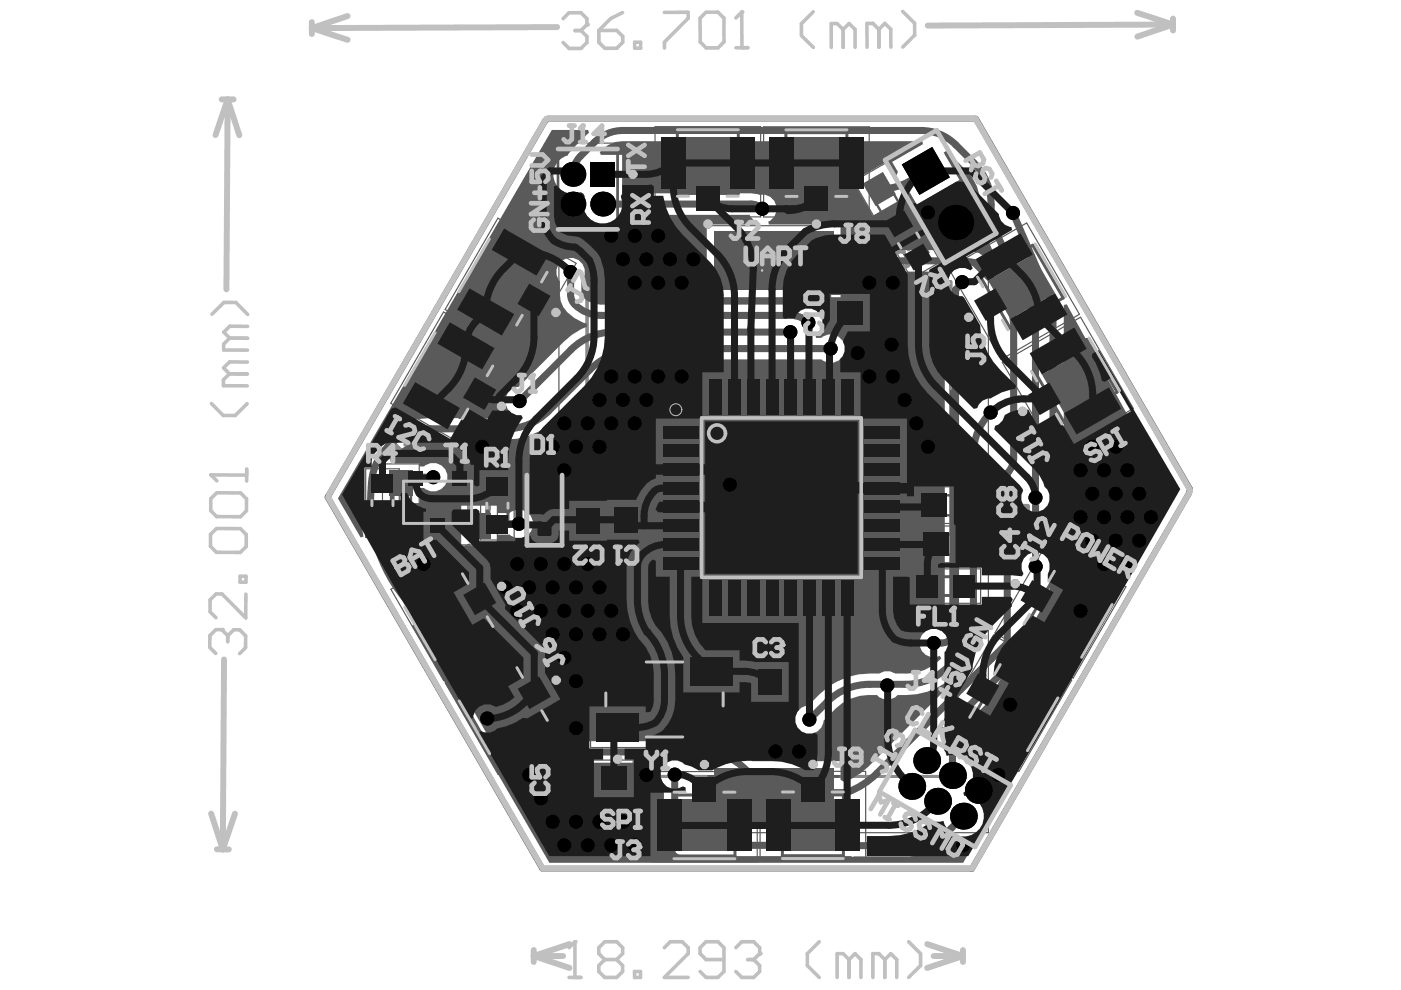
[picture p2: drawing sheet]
<svg xmlns="http://www.w3.org/2000/svg" width="297mm" height="210mm" viewBox="0 0 297 210" stroke-linecap="round" stroke-linejoin="round" font-family="sans-serif">
<g fill="none" stroke="#5a5a5a" stroke-width=".25">
<path d="M117.1 30.4h15.1v19.5h-15.1zM138.9 26.9h22.4v19.1h-22.4zM161.9 26.9h22.4v19.1h-22.4zM181 38.5l6.7-3.9 8.4 14.4-6.8 3.9zM105.6 46.3l16.6 9.5-11.2 19.4-16.6-9.6zM118.5 47.9h91v128.6h-91zM186 46.5l6.1-3.6 7.3 12.6-6.1 3.6zM201.1 56.8l16.6-9.5 11.2 19.3-16.6 9.6zM94 66.1l16.6 9.6-11.2 19.4-16.6-9.6zM138.3 78.2h54.7v54.6h-54.7zM176.1 62.4h16.6v7.8h-16.6zM212.5 76.8l16.6-9.6 11.2 19.4-16.6 9.6z"/>
<path d="M77.5 99.4h7.1v14.5h-7.1zM81.1 98.4h7.8v16.6h-7.8zM97.7 98.9h7.8v16.6h-7.8zM101.9 99.9h7.1v14.6h-7.1zM120.8 97.9h7.8v16.6h-7.8zM128.8 97.7h7.8v16.6h-7.8zM193.9 103.2h16.7v7.8h-16.7zM194.3 111.5h16.6v7.8h-16.6zM222.1 114.8l16.6 9.6-11.2 19.4-16.6-9.6zM82.9 124.9l16.6-9.5 11.2 19.3-16.6 9.6zM88.8 125.2l6.2-3.5 7.2 12.6-6.1 3.6zM125.2 138.1h31.4v20.4h-31.4z"/>
<path d="M193.1 120.6h14.8v7.3h-14.8zM210.6 134.6l16.6 9.6-11.2 19.4-16.6-9.6zM94.4 144.8l16.6-9.5 11.2 19.3-16.6 9.6zM98.9 142.9l6.1-3.6 7.3 12.6-6.1 3.6zM159.3 140.5h7.8v16.6h-7.8zM117.6 161.2h16.6v7.7h-16.6zM138.2 163.6h22.3v19.1h-22.3zM161.2 163.5h22.3v19.2h-22.3z"/>
</g>
<path d="M111.5 97.5h7.9v18.4h-7.9z" fill="none" stroke="#5a5a5a" stroke-width=".5"/>
<g fill="#5a5a5a">
<path d="M180.3 64h2.5v4.7h-2.5z"/>
<path d="M186.1 64h2.5v4.7h-2.5z"/>
<path d="M82.6 102.5h4.8v2.5h-4.8z"/>
<path d="M82.6 108.3h4.8v2.5h-4.8z"/>
<path d="M168.4 29.1h9.4v11h-9.4z"/>
<path d="M167.6 169.5h9.5v10.9h-9.5z"/>
<path d="M88 129.4l9.5-5.4 4.8 8.1-9.5 5.5z"/>
<path d="M224.1 123.4l9.4 5.5-4.7 8.2-9.5-5.5z"/>
<path d="M220.9 79.4l9.5-5.4 4.7 8.1-9.5 5.5z"/>
<path d="M92.7 72.9l9.5 5.4-4.7 8.2-9.5-5.5z"/>
<path d="M122.3 107.8h4.7v2.5h-4.7z"/>
<path d="M122.3 102h4.7v2.5h-4.7z"/>
<path d="M130.3 107.6h4.8v2.5h-4.8z"/>
<path d="M130.3 101.8h4.8v2.5h-4.8z"/>
<path d="M150.6 83.2h2.3v4.9h-2.3z"/>
<path d="M154.6 83.2h2.3v4.9h-2.3z"/>
<path d="M158.6 83.2h2.2v4.8h-2.2z"/>
<path d="M162.5 83.2h2.3v4.8h-2.3z"/>
<path d="M166.5 83.2h2.3v4.9h-2.3z"/>
<path d="M170.5 83.2h2.3v4.9h-2.3z"/>
<path d="M174.5 83.2h2.3v4.8h-2.3z"/>
<path d="M178.5 83.2h2.2v4.8h-2.2z"/>
<path d="M183.2 90.5h4.8v2.2h-4.8z"/>
<path d="M183.2 94.4h4.8v2.3h-4.8z"/>
<path d="M183.2 98.4h4.8v2.3h-4.8z"/>
<path d="M183.1 102.4h4.9v2.3h-4.9z"/>
<path d="M183.1 106.4h4.9v2.2h-4.9z"/>
<path d="M183.2 110.3h4.8v2.3h-4.8z"/>
<path d="M183.2 114.3h4.8v2.3h-4.8z"/>
<path d="M183.1 118.3h4.9v2.3h-4.9z"/>
<path d="M178.5 122.9h2.2v5h-2.2z"/>
<path d="M174.5 122.9h2.3v5h-2.3z"/>
<path d="M170.5 122.9h2.3v5h-2.3z"/>
<path d="M166.5 122.9h2.3v5h-2.3z"/>
<path d="M162.5 122.9h2.3v5h-2.3z"/>
<path d="M158.6 122.9h2.2v5h-2.2z"/>
<path d="M154.6 122.9h2.3v5h-2.3z"/>
<path d="M150.6 122.9h2.3v5h-2.3z"/>
<path d="M143.3 118.3h4.9v2.3h-4.9z"/>
<path d="M143.3 114.3h4.9v2.3h-4.9z"/>
<path d="M143.3 110.3h4.9v2.3h-4.9z"/>
<path d="M143.3 106.4h4.9v2.2h-4.9z"/>
<path d="M143.3 102.4h4.9v2.3h-4.9z"/>
<path d="M143.2 98.4h5v2.3h-5z"/>
<path d="M143.3 94.4h4.9v2.3h-4.9z"/>
<path d="M143.3 90.5h4.9v2.2h-4.9z"/>
<path d="M209.5 59.5l9.5-5.5 4.7 8.2-9.5 5.4z"/>
<path d="M127.6 162.7h2.5v4.7h-2.5z"/>
<path d="M121.8 162.7h2.4v4.7h-2.4z"/>
<path d="M187.3 46.3l4.1-2.3 1.3 2.1-4.1 2.4z"/>
<path d="M184.4 41.3l4.1-2.3 1.3 2.1-4.1 2.4z"/>
<path d="M104.3 53l9.4 5.4-4.7 8.2-9.5-5.4z"/>
<path d="M99.2 108.9h4.7v2.5h-4.7z"/>
<path d="M99.2 103.1h4.7v2.5h-4.7z"/>
<path d="M144.6 169.6h9.5v10.9h-9.5z"/>
<path d="M145.3 29.1h9.5v10.9h-9.5z"/>
<path d="M99.6 149.3l9.5-5.4 4.7 8.1-9.5 5.5z"/>
<path d="M212.6 143.2l9.5 5.5-4.8 8.2-9.5-5.5z"/>
<path d="M160.8 144.7h4.8v2.5h-4.8z"/>
<path d="M160.8 150.5h4.8v2.5h-4.8z"/>
<path d="M198.5 113.1h2.5v4.7h-2.5z"/>
<path d="M204.3 113.1h2.5v4.7h-2.5z"/>
<path d="M203.9 104.8h2.5v4.7h-2.5z"/>
<path d="M198.1 104.8h2.5v4.7h-2.5z"/>
</g>
<g fill="none" stroke="#5a5a5a" stroke-width=".63">
<path d="M143.6 28.1h12.9v12.9h-12.9zM166.6 28.1h13v12.9h-13zM104.3 51l11.2 6.4-6.5 11.2-11.2-6.4zM124.5 59.8h77.1v104.8h-77.1zM188.6 48.4l3.9-2.2 4.2 7.3-3.8 2.3zM207.8 58.4l11.2-6.4 6.4 11.2-11.2 6.4zM92.8 70.9l11.2 6.4-6.5 11.2-11.2-6.5zM219.2 78.4l11.2-6.4 6.5 11.1-11.3 6.5zM78.9 102.4h4.4v8.5h-4.4zM103.2 103h4.5v8.4h-4.5zM86.3 128.4l11.2-6.5 6.5 11.2-11.2 6.5zM91.5 127.2l3.8-2.2 4.3 7.3-3.9 2.2z"/>
<path d="M196.5 122.3h8v4h-8zM224.1 121.4l11.2 6.5-6.5 11.2-11.2-6.5zM97.9 148.3l11.2-6.4 6.4 11.1-11.2 6.5zM101.5 144.8l3.9-2.2 4.3 7.3-3.9 2.3zM128.4 140.4h24.9v15.9h-24.9zM212.6 141.2l11.2 6.5-6.5 11.2-11.2-6.5zM142.9 168.6h12.9v12.9h-12.9zM165.9 168.5h12.9v12.9h-12.9z"/>
</g>
<g fill="none" stroke="#5a5a5a" stroke-width=".51">
<path d="M185.8 43.2l1.8 3.1M189.5 41.1l1.8 3.1M182.6 64.2h3.6M182.6 68.4h3.6M82.9 104.9v3.5M87.1 104.9v3.5M99.5 105.4v3.6M103.7 105.4v3.6M122.6 104.4v3.6M126.8 104.4v3.6M130.6 104.2v3.5M134.8 104.2v3.5"/>
<path d="M200.5 109.3h3.5M200.5 105h3.5M200.8 113.3h3.6M200.8 117.6h3.6M161.1 147v3.6M165.3 147v3.6M124.2 167.1h3.5M124.2 162.9h3.5"/>
</g>
<path d="M118.3 31.6h12.6v17h-12.6zM196.1 159.9l1.8 1-1.1 1.7-1.7-1zM192.9 165.4l1.8 1-1 1.7-1.8-1zM198.4 168.5l1.8 1-1 1.8-1.8-1zM201.6 163l1.7 1.1-1 1.7-1.7-1zM203.9 171.7l1.7 1-1 1.7-1.7-1zM207 166.2l1.8 1-1 1.8-1.8-1.1z" fill="none" stroke="#5a5a5a" stroke-width=".5"/>
<g fill="none" stroke="#5a5a5a" stroke-width="1">
<circle cx="134.2" cy="37" r=".5"/>
<circle cx="150.1" cy="47.5" r=".5"/>
<circle cx="173.1" cy="47.5" r=".5"/>
<circle cx="117.8" cy="66.3" r=".5"/>
<circle cx="205.4" cy="67.3" r=".5"/>
<circle cx="106.3" cy="86.1" r=".5"/>
<circle cx="216.8" cy="87.2" r=".5"/>
<circle cx="106.4" cy="124.3" r=".5"/>
<circle cx="215.2" cy="123.8" r=".5"/>
<circle cx="117.9" cy="144.2" r=".5"/>
<circle cx="203.7" cy="143.6" r=".5"/>
<circle cx="130.9" cy="161" r=".5"/>
<circle cx="149.4" cy="162.1" r=".5"/>
<circle cx="172.3" cy="162.1" r=".5"/>
</g>
<path d="M206 184.2h-91l-45.5-78.8 46-79.6 .6-.6h90.8l45.4 78.5-.3 1-46 79.6" fill="none" stroke="#5a5a5a" stroke-width="1.3"/>
<path d="M149.7 59.8h-25.2v25.1M178.3 59.8h23.3v22.6M99.3 106.5v1.5M103.8 106.5v1.5M93.3 130.4l.6 1M97.2 128.2l.5 .9M124.5 139.5v25.1h25.2M103.4 148l.5 1M107.3 145.8l.5 .9M201.6 142v22.6h-23.3" fill="none" stroke="#8c8c8c" stroke-width=".63"/>
<path d="M96.9 138.8l1.8 3 1.5-.8 .2-.8-.6-1-.8-.3-1.5 .9M98.9 137.7l-.4 1.5M100.2 137.6l.2-.8 1.1-.6 .7 .2 .6 1-.2 .8-.5 .3-1.3 .1 .9 1.5 2-1.2M107.7 156.4l1.7 3 1.5-.8 .2-.8-.5-1-.8-.3-1.5 .9M109.7 155.2l-.4 1.6M113.9 155.5l.2 .5-.2 .8-1 .6-.8-.2" fill="none" stroke="#8c8c8c" stroke-width="1"/>
<circle cx="113.9" cy="155.5" r=".5" fill="#8c8c8c"/>
<path d="M82.5 96l.6-.6h1.7v1.2l-.5 .6h-1.2l-.6-.6zM82.5 93.7l1.2 .6 1.1 1.1M86 94.3l.6-.6h1.1l.6 .6v2.3l-.6 .6h-1.1l-.6-.6M214.4 107.3h3.5v1.8l-.6 .6h-.6l-.6-.6v-1.8M111 155.2l.2-.8 1-.6 .8 .2 .3 .5-.2 .8M113.1 155.3l.8 .2M113.1 155.3l-.5 .3" fill="none" stroke="#8c8c8c" stroke-width="1"/>
<circle cx="216.1" cy="107.3" r=".5" fill="#8c8c8c"/>
<path d="M214.4 107.3v1.8l.6 .6h.5l.6-.6v-1.8M214.4 110.8v2.3M214.4 112h3.5M214.4 114.9h3.5M217.9 114.3v1.1" fill="none" stroke="#8c8c8c" stroke-width="1"/>
<circle cx="214.4" cy="114.9" r=".5" fill="#8c8c8c"/>
<path d="M191.6 53.4l-.8-.2-1 .6-.2 .8 1.2 2 .7 .2 1-.6 .3-.8M195.2 52.7l-1.5 .8-.2 .8 .3 .5 .8 .2 1-.5 .2-.8-1.2-2-.8-.3-1 .6-.2 .8M101.6 94.3l-.6-.6h-1.2l-.6 .6v2.3l.6 .6h1.2l.6-.6M102.7 93.7v.6l2.3 2.3v.6h-2.3M215 114.3l-.6 .6" fill="none" stroke="#8c8c8c" stroke-width="1"/>
<g fill="#5a5a5a">
<path d="M127.7 31.7a6 6 0 0 1 4.4-1.8h63.4l.2 .7-6.5 3.7 1.2 2.1-.3 .8-.7 .2-1.7-3-6.8 4 4.2 7.3 6.9-4 .1-.5 .8-.3 1.5 2.5 9-5.2-3.3-5.8 .5-.4 4.2 4.1a10 10 0 0 1 3.1 7.3v4.1l.1 .9 1 1.6 3.5 7.5-.6 .3-3.7-3.7a3.8 3.8 0 0 0-2.5-.9l-2.2-.2h-25.3v-5.4h-15.2l-.1-.6a3 3 0 0 0 1.6-3.7 3 3 0 0 0-3.5-2l-1.8-.3h-27.3v-8.2h-4.5l-.2-.5z"/>
<path d="M225.5 64.7l.7-.2 22.6 41.3-39.8 68.9-.6-.2a4.3 4.3 0 0 0-4-5.8l-.1-.6a4.3 4.3 0 0 0-.1-7.4 13.7 13.7 0 0 1 1.7-8.1l1.3-1.5 14-13.9a14.9 14.9 0 0 0 4.3-10.5z"/>
<path d="M117 27.6h7.7l.2 .5-3.5 3.4-1.1 1.5a4.2 4.2 0 0 0-2.7 5.4 4.2 4.2 0 0 0 5.6 2.4l.5 .3 .2 .5a4.2 4.2 0 0 0 1.9 5.3 4.2 4.2 0 0 0 5.4-1.4h27.7l.2 .5 .8 .8 .5 .2-.2 .6h-10.4v15.4h28.4v-5.4h23l.2 .6-.4 1v.6l-.5 .8-.2 .8v71.9a.66 .66 0 0 1-.8 .4 3 3 0 0 0-4.6 2.5 3 3 0 0 0 4.3 2.8l.4 .6-.2 .2a11.3 11.3 0 0 1-9.6 3 3 3 0 0 0-3.4 0h-2.1a14.9 14.9 0 0 0-10.5 4.4l-2.4 2.4a3 3 0 0 0-2.8 3.1 3 3 0 0 0 2.9 2.9 3 3 0 0 0 3.1-2.8 18.2 18.2 0 0 1 5.8-4.7 13.5 13.5 0 0 1 5.5-.7 2.86 2.86 0 0 0 4.4 0h1.8a14.6 14.6 0 0 0 9.8-3.8h.3l.2 .7-18.1 18.1a11.2 11.2 0 0 1-5.5 3.3l-.6-.4v-3.9h-18.7l-1.6-1.4a14.9 14.9 0 0 0-8.8-2.8h-31.2a2.49 2.49 0 0 1-1.8-1.1l-3.5-3.5 .1-.6-3.5-6-5.8 3.4a3 3 0 0 0-3 3.8 3 3 0 0 0 4.6 1.7h.6l.5 .9 2-1.2 5.2 5.2a6.4 6.4 0 0 0 4.6 1.9h22.6l.3 .6a2.83 2.83 0 0 0 0 3.9v8.4a8 8 0 0 0 3.3 6.7l.9 .2h35.4l.5 .2 .1-.1h11.8a14.9 14.9 0 0 0 10.5-4.3 4.1 4.1 0 0 0 4.3-1.4l.5 .4-3.9 6.6h-87.7l-29.2-50.2 .5-.4 1.1 1a7.8 7.8 0 0 0 5.6 2.3l1.5 2.6 .3 .1 .4 1 1.1 1.8 .9 1-.2 .7 3.5 5.9 6.6-3.8-3.5-5.9-2 1.1-.7-.6a7.9 7.9 0 0 1-2.2-3.7l2.4-1.4-3.5-6-4.5 2.6h-.3a2.68 2.68 0 0 1-2.2-.9 32.4 32.4 0 0 1-10.5-17l-.6-3.3-.1-2.6 .6-.5h7.5v-3.2h.9a3 3 0 0 0 4.2-.2 3 3 0 0 0 0-4.2 3 3 0 0 0-4.2-.2h-.9v-.7h-6l-.2-.6 1-1.3a10.1 10.1 0 0 1 7.4-3.1h16.1a14.9 14.9 0 0 0 10.5-4.4l8.9-8.8a12.4 12.4 0 0 1 9.2-3.8h38.3l.2 .2a3 3 0 0 0 4.1-.5 3 3 0 0 0-.2-4.1 3 3 0 0 0-4.1-.2h-1.2l-.1-.6a2.99 2.99 0 0 0 1.4-3.6 2.99 2.99 0 0 0-3.3-2l-.2-.1a7.3 7.3 0 0 0-3.1-.7h-40.3a5.5 5.5 0 0 1-4-1.7l-.1-.4v-2.9l.2-.2a3 3 0 0 0-.6-4.1 3 3 0 0 0-4 .2 3 3 0 0 0-.2 4.1v2.9l.2 1.3a7.5 7.5 0 0 0 5.5 4.8v.7l-1.1 .5-2 1.2-1.8 1.5-9.6 9.6a2.97 2.97 0 0 0-2.8 2.5 2.97 2.97 0 0 0 2.1 3.3l-.1 .6-1.7 .2-16.2-.1a14.8 14.8 0 0 0-14 10.2l-.6 2.2-.2 2.2a39.1 39.1 0 0 0 .7 10.6l-.6 .2-4.8-8.3zM97.6 107.2v8.5h7.9v-2.4h2.6a3 3 0 0 0 4.1-.2 3 3 0 0 0 0-4.1 3 3 0 0 0-4.1-.2h-2.6v-1.6z"/>
</g>
<g fill="none" stroke="#5a5a5a" stroke-width="1.5">
<path d="M132.1 27.7h63.2M202.6 30.7l3.8 3.8M127.8 43.3h31.4M206.6 55.7l4.6 4.6M210.1 43.4v4.1l.9 1.4 8.5 18.4 .1 52.8M214.8 45.1l7.3 17.1 1.2 2.2v62.3M214.9 69.2v27.9M182.8 93.5l-18.8 18.7v-.7M188.3 82l-20.6 20.5M191.7 89.8h2.6M110 111.1h-8.1l-.3 .3v.3M213.6 100.3v36.1l-3.4 3.3"/>
<path d="M219.5 105.5h.1M219.6 135.6l-14 13.9M106.9 150.9h.7l7.3 7.3M117.9 159.4h31.2M184.3 145.1h7.8M201.9 158.4v6M143.1 164.2v10.3M145 179.2h35.9M158.1 163.1l5.9 6M181 179.3h11.8M204.3 173l-2.6 2.6"/>
</g>
<circle cx="206.6" cy="55.7" r=".75" fill="#5a5a5a"/>
<path d="M126 30.2l-2.9 2.9M196.2 35.7l-.7 .7M196.3 36.2l1.1 .6M186.4 40.1h.2M190.6 47.4h10.1M204 60l-1.4 1.4v71.9M206.4 96.3v35.8M198 136.3h1.6M179.2 168.1h-3.2l-12 1" fill="none" stroke="#5a5a5a" stroke-width="1.5"/>
<circle cx="88" cy="129.3" r=".75" fill="#5a5a5a"/>
<g fill="none" stroke="#5a5a5a" stroke-width="1.5">
<path d="M123.1 33.1l-.8 1-.5 1.1-.3 1.8M132.1 27.7a8.6 8.6 0 0 0-6.1 2.5M195.3 27.7a10.4 10.4 0 0 1 7.3 3M195.5 36.4a12.6 12.6 0 0 1-8.9 3.7M206.4 34.5a12.6 12.6 0 0 1 3.7 8.9M121 57.7v5.2a4.9 4.9 0 0 0 3.4 3.4l1.5 .4 1.6 .2h40.2a5.2 5.2 0 0 1 3.7 1.5M159.2 43.3a3.4 3.4 0 0 1 2.4 1M164 55.3h39.5l3.1 .4M202.5 46.6l-.6 .5-1.2 .3M204 59.8v.2M167.6 70.4h-37.6a12.6 12.6 0 0 0-8.9 3.7l-10.9 10.9M176.1 73.9h-40.2a15.2 15.2 0 0 0-10.8 4.5l-8.9 8.8a12.6 12.6 0 0 1-8.9 3.7h-16.1a12.6 12.6 0 0 0-8.9 3.7"/>
<path d="M189 73.1v7.5l-.3 .8-.4 .6M211.2 60.3a12.6 12.6 0 0 1 3.7 8.9M82.3 94.6a12.2 12.2 0 0 0-3.6 8.7 32.2 32.2 0 0 0 9.3 26M82.3 94.6h.1M191.7 89.8a12.6 12.6 0 0 0-8.9 3.7M210 87.5a12.4 12.4 0 0 0-3.6 8.8M214.9 97.1a4.7 4.7 0 0 1-1.3 3.2M91.9 101.2h-5.6l-1.3 1.2M167.7 102.5a12.6 12.6 0 0 0-3.7 9M88 129.3l2.9 2.8 1.1 .7 1.7 .5h3.9a11 11 0 0 0 3.2 7.8l2.8 2.8M93.7 126.1l-.2 .1M202.6 133.3a3 3 0 0 1-3 3"/>
<path d="M204.8 137.6l-3.8 3.8a12.6 12.6 0 0 1-8.9 3.7M206.4 132.1a12.6 12.6 0 0 1-3.7 8.9M210.2 139.7l-24.3 24.2a15.6 15.6 0 0 1-6.7 4.2M223.3 126.7a12.6 12.6 0 0 1-3.7 8.9M106.9 150.9l-1.2 .1-1 .4-1.4 1M114.9 158.2l1.4 .9 1.6 .3M149.1 159.4a12.6 12.6 0 0 1 9 3.7M184.3 145.1a12.6 12.6 0 0 0-8.9 3.7l-3.8 3.8M205.6 149.5a12.6 12.6 0 0 0-3.7 8.9M143.1 174.5a6.6 6.6 0 0 0 1.9 4.7M180.9 179.2l.1 .1M201.7 175.6a12.6 12.6 0 0 1-8.9 3.7"/>
</g>
<g fill="#000">
<circle cx="121.5" cy="37" r="2.64"/>
<circle cx="121" cy="57.7" r="1.49"/>
<circle cx="121.5" cy="43.3" r="2.64"/>
<circle cx="127.8" cy="43.3" r="2.64"/>
<circle cx="129.6" cy="50" r="1.49"/>
<circle cx="132.1" cy="55" r="1.49"/>
<circle cx="134.6" cy="50" r="1.49"/>
<circle cx="134.6" cy="60" r="1.49"/>
<circle cx="137.1" cy="55" r="1.49"/>
<circle cx="139.5" cy="50" r="1.49"/>
<circle cx="139.5" cy="60" r="1.49"/>
<circle cx="142" cy="55" r="1.49"/>
<circle cx="144.5" cy="60" r="1.49"/>
<circle cx="147" cy="55" r="1.49"/>
<circle cx="161.6" cy="44.3" r="1.49"/>
<circle cx="184.3" cy="60" r="1.49"/>
<circle cx="189.3" cy="60" r="1.49"/>
<circle cx="196.8" cy="45" r="1.49"/>
<circle cx="202.6" cy="47.2" r="3.7"/>
<circle cx="204" cy="59.8" r="1.49"/>
<circle cx="214.8" cy="45.1" r="1.49"/>
<circle cx="129.6" cy="79.8" r="1.49"/>
<circle cx="134.6" cy="79.8" r="1.49"/>
<circle cx="139.5" cy="79.8" r="1.49"/>
<circle cx="144.5" cy="79.8" r="1.49"/>
<circle cx="167.6" cy="70.4" r="1.49"/>
<circle cx="171.4" cy="68.4" r="1.49"/>
<circle cx="176.1" cy="73.9" r="1.49"/>
<circle cx="181.8" cy="74.9" r="1.49"/>
<circle cx="184.3" cy="79.8" r="1.49"/>
<circle cx="189" cy="73.1" r="1.49"/>
<circle cx="189.3" cy="79.8" r="1.49"/>
<circle cx="102.2" cy="94.7" r="1.49"/>
<circle cx="110.2" cy="85" r="1.49"/>
<circle cx="117.2" cy="94.7" r="1.49"/>
<circle cx="119.6" cy="99.7" r="1.49"/>
<circle cx="119.6" cy="89.8" r="1.49"/>
<circle cx="122.1" cy="94.7" r="1.49"/>
<circle cx="124.6" cy="89.8" r="1.49"/>
<circle cx="127.1" cy="94.7" r="1.49"/>
<circle cx="127.1" cy="84.8" r="1.49"/>
<circle cx="129.6" cy="89.8" r="1.49"/>
<circle cx="132.1" cy="84.8" r="1.49"/>
<circle cx="134.6" cy="89.8" r="1.49"/>
<circle cx="137.1" cy="84.8" r="1.49"/>
<circle cx="191.8" cy="84.8" r="1.49"/>
<circle cx="194.3" cy="89.8" r="1.49"/>
<circle cx="196.8" cy="94.7" r="1.49"/>
<circle cx="210" cy="87.5" r="1.49"/>
<circle cx="229.1" cy="99.7" r="1.49"/>
<circle cx="231.6" cy="94.7" r="1.49"/>
<circle cx="234.1" cy="99.7" r="1.49"/>
<circle cx="236.6" cy="94.7" r="1.49"/>
<circle cx="239" cy="99.7" r="1.49"/>
<circle cx="89.8" cy="119.6" r="1.49"/>
<circle cx="91.9" cy="101.2" r="1.49"/>
<circle cx="109.7" cy="119.6" r="1.49"/>
<circle cx="110" cy="111.1" r="1.49"/>
<circle cx="114.7" cy="119.6" r="1.49"/>
<circle cx="119.6" cy="119.6" r="1.49"/>
<circle cx="124.6" cy="119.6" r="1.49"/>
<circle cx="154.7" cy="102.7" r="1.49"/>
<circle cx="219.5" cy="105.5" r="1.49"/>
<circle cx="229.1" cy="109.6" r="1.49"/>
<circle cx="231.6" cy="114.6" r="1.49"/>
<circle cx="231.6" cy="104.7" r="1.49"/>
<circle cx="234.1" cy="119.6" r="1.49"/>
<circle cx="234.1" cy="109.6" r="1.49"/>
<circle cx="236.6" cy="114.6" r="1.49"/>
<circle cx="236.6" cy="104.7" r="1.49"/>
<circle cx="239" cy="119.6" r="1.49"/>
<circle cx="239" cy="109.6" r="1.49"/>
<circle cx="241.5" cy="114.6" r="1.49"/>
<circle cx="241.5" cy="104.7" r="1.49"/>
<circle cx="244" cy="109.6" r="1.49"/>
<circle cx="107.2" cy="124.5" r="1.49"/>
<circle cx="109.7" cy="129.5" r="1.49"/>
<circle cx="112.2" cy="124.5" r="1.49"/>
<circle cx="114.7" cy="129.5" r="1.49"/>
<circle cx="117.2" cy="124.5" r="1.49"/>
<circle cx="117.2" cy="134.5" r="1.49"/>
<circle cx="119.6" cy="129.5" r="1.49"/>
<circle cx="119.6" cy="139.5" r="1.49"/>
<circle cx="122.1" cy="124.5" r="1.49"/>
<circle cx="122.1" cy="134.5" r="1.49"/>
<circle cx="124.6" cy="129.5" r="1.49"/>
<circle cx="127.1" cy="124.5" r="1.49"/>
<circle cx="127.1" cy="134.5" r="1.49"/>
<circle cx="129.6" cy="129.5" r="1.49"/>
<circle cx="132.1" cy="134.5" r="1.49"/>
<circle cx="198" cy="136.3" r="1.49"/>
<circle cx="219.6" cy="120.1" r="1.49"/>
<circle cx="229.1" cy="129.5" r="1.49"/>
<circle cx="103.3" cy="152.3" r="1.49"/>
<circle cx="122.1" cy="154.4" r="1.49"/>
<circle cx="122.1" cy="144.4" r="1.49"/>
<circle cx="164.4" cy="159.3" r="1.49"/>
<circle cx="169.4" cy="159.3" r="1.49"/>
<circle cx="171.6" cy="152.6" r="1.49"/>
<circle cx="188.1" cy="145.3" r="1.49"/>
<circle cx="214.2" cy="149.4" r="1.49"/>
<circle cx="112.2" cy="164.3" r="1.49"/>
<circle cx="114.7" cy="169.3" r="1.49"/>
<circle cx="117.2" cy="174.2" r="1.49"/>
<circle cx="119.6" cy="179.2" r="1.49"/>
<circle cx="122.1" cy="174.2" r="1.49"/>
<circle cx="124.6" cy="179.2" r="1.49"/>
<circle cx="127.1" cy="174.2" r="1.49"/>
<circle cx="129.6" cy="179.2" r="1.49"/>
<circle cx="132.1" cy="174.2" r="1.49"/>
<circle cx="134.6" cy="179.2" r="1.49"/>
<circle cx="137.1" cy="164.3" r="1.49"/>
<circle cx="143.1" cy="164.2" r="1.49"/>
<circle cx="193.3" cy="166.7" r="2.85"/>
<circle cx="196.5" cy="161.3" r="2.85"/>
<circle cx="198.8" cy="169.9" r="2.85"/>
<circle cx="201.9" cy="164.4" r="2.85"/>
<circle cx="204.2" cy="179.2" r="1.49"/>
<circle cx="204.3" cy="173" r="2.85"/>
<circle cx="207.4" cy="167.6" r="2.85"/>
<circle cx="211.7" cy="164.3" r="1.49"/>
</g>
<g fill="#000">
<path d="M125.1 34.3h5.3v5.3h-5.3z" fill-rule="evenodd"/>
<path d="M191.2 34.9l6.5-3.7 3.7 6.4-6.5 3.7z" fill-rule="evenodd"/>
</g>
<circle cx="164" cy="112.2" r="34.9" fill="#5a5a5a"/>
<g fill="#5a5a5a">
<path d="M151.3 162.9h25.4v12.4h-25.4z" fill-rule="evenodd"/>
<path d="M151.3 49.1h25.4v12.4h-25.4z" fill-rule="evenodd"/>
<path d="M82.5 99.7h5v5.5h-5z" fill-rule="evenodd"/>
<path d="M82.5 108.2h5v5.4h-5z" fill-rule="evenodd"/>
<path d="M90.5 125.7l4-2.3 2 3.4-4 2.3z" fill-rule="evenodd"/>
<path d="M94.6 132.8l4-2.4 2 3.4-4.1 2.4z" fill-rule="evenodd"/>
<path d="M100.6 143.3l4-2.3 1.9 3.4-4 2.3z" fill-rule="evenodd"/>
<path d="M104.7 150.4l4-2.3 1.9 3.4-4 2.3z" fill-rule="evenodd"/>
<path d="M187.1 46.3l4.3-2.5 2.8 4.7-4.3 2.5z" fill-rule="evenodd"/>
<path d="M182.9 38.9l4.3-2.4 2.7 4.7-4.3 2.5z" fill-rule="evenodd"/>
<path d="M99.1 108.7h4.9v5.5h-4.9z" fill-rule="evenodd"/>
<path d="M99.1 100.3h4.9v5.4h-4.9z" fill-rule="evenodd"/>
</g>
<g fill="#1e1e1e">
<path d="M96.1 108h3.9a1.36 1.36 0 0 1 1.6 .4v6.3h7.7v-.6l.1-.1h1.2l1.1-.4h.8a1.82 1.82 0 0 0 1.8 1.6h2.3a2.07 2.07 0 0 0 1.9-2.7h2.2v2.1h7.9l.1-.2h6.7l.2 .7-.9 .7a6.3 6.3 0 0 0-1.8 4.5v6.9a13.4 13.4 0 0 0 2.4 8 11 11 0 0 1 3.3 7.7v5.6a4 4 0 0 1-.7 2.4h-1v-1.1h-11.9v8.9h2.9v2.4h-2v7.9h8.5v-7.9h-2v-2.4h4.5v-2.3a6.9 6.9 0 0 0 6.1-6.2l.2-1.7v-5.6a14.7 14.7 0 0 0-4.2-10.3 9.6 9.6 0 0 1-1.6-5.4v-6.9a2.01 2.01 0 0 1 1-1.7l.7 .3v3.4h2.9v8.3a14.8 14.8 0 0 0 2.9 8.7v7.5h11.9v-2.2h1.1l1.4 .2v4h7.9v-8.4h-7.1l-3.3-.3v-2.2h-7.2a10 10 0 0 1-3-7.3v-8.3h2.3v9.8h20.4v18.5a2.97 2.97 0 0 0-.2 3.7 2.97 2.97 0 0 0 3.6 1l.6 .5a17.8 17.8 0 0 1-.6 7.1l-.2 .4h-1.8a14.2 14.2 0 0 0-7.4-2h-4.9a14.5 14.5 0 0 0-7.4 2h-2.9l-1.5-.8-1.5-.4a3 3 0 0 0-4.1-.1 3 3 0 0 0-.3 4.2 3 3 0 0 0 4.1 .5l.6 .3v1.1h-7.5v13.4h-21.5l-14.9-26 .4-.5a2.8 2.8 0 0 0 3.5-.6l2-.4 1.9-.8 1.6-1 .8 .2 7.1-4.1-3.2-5.7v-4.1l-.2-.9-.5-.7-7.9-7.8 .1-.6 .2-.1-3.3-5.7v-2.3l-.2-.9-.5-.7-7.5-7.6v-2.7z"/>
<path d="M117.4 39.5l.7-.2 .1 .2a4.3 4.3 0 0 0 5 1.3l.5 .3 .2 .5a4.2 4.2 0 0 0 3.9 5.8 4.2 4.2 0 0 0 3.8-5.8l.3-.5v-1.9l6.3-.1 .4 .4v2h2a14.8 14.8 0 0 0 4.2 8.4l5.7 5.6a10.1 10.1 0 0 1 2.9 7.3v16.1h-4.5v9.8h-9.8v9.7h10.4v-9h32.3v13h10.5v-13.7h-9.8v-9.8h-4.3v-2.8l.4-.5 .5-1.1v-1.2l-.4-.8 1.1-2.2h4.6v-8h-8.4v5.6l-.8 1.2-.8 1.8-.6-.1 .1-.7a3 3 0 0 0-1.2-4.5 3 3 0 0 0-4.2 2l-.3-.2h-1.2l-.5 .2-.5-.3v-6a10.1 10.1 0 0 1 3-7.3l3.1-3 .9-.5 1.9-.6 1.9-.2h10.8l1.5 2.7 6.6-3.9-2.5-4.3 .3-1.1 .7-.1 .2 .4 8.4-4.9h2.1l6.9 6.9v.3a2.92 2.92 0 0 0 2.6 2.4l.2 .7-9.8 5.6 1.5 2.4-.5 .5a3 3 0 0 0-4.7 1.6 3 3 0 0 0 3 3.9l.4 .4 3.3 5.8 .1 1.3a14.9 14.9 0 0 0 4.2 8.2l3.3 3.3-.2 .7-2.8 .7-2.3 1.3h-.7l-1.1 .4-.8 .9-.3 .7-.7 .2-6.5-6.5a10.1 10.1 0 0 1-3-7.2v-15.8l2.8-1.6-3.5-6-6.6 3.8 2.7 4.8v14.8a14.9 14.9 0 0 0 4.4 10.5l19.4 19.3 .7 1.2-.3 .9a3 3 0 0 0 3.9 3.5 3 3 0 0 0 1-5.2 8 8 0 0 0-2.1-3.6l-8.6-8.6 .2-.7a2.85 2.85 0 0 0 2-2.3 7.9 7.9 0 0 1 5-1.1l1.9 3.2 4.1-2.4 3.7 6.5 12.1-7-4.1-7.1-1.5 .9-.6-.3-.4-1.5-.9-2.2-.8-1.4 .1-.6 1.4-.8 17.2 29.5-27.6 48.4-17.3 29.4h-21.5v-4.2h4.7a14.6 14.6 0 0 0 9.1-3.2l1.8 .1 .6-.2 .2 .7a4.4 4.4 0 0 0 7.6 .9 4.4 4.4 0 0 0-3.4-6.9l-.1-.6 .3-.2a4.3 4.3 0 0 0 1.2-5.5 4.3 4.3 0 0 0-5.1-2.1l-.6-1.4 .1-1.2v-19.4l.3-.3a3 3 0 0 0-.5-3.9 3 3 0 0 0-4 0 11.1 11.1 0 0 1-5-.5 6 6 0 0 1-1.6-4.3v-7h2.9l.6 .1v5.8h15.3v-1.7h6.1l.4 .7-.4 .6 .2 .1v.6l-4 4.1a14.5 14.5 0 0 0-4.3 9.2l-3.4 5.8 7.1 4.1 4-6.8-3.3-1.9a10.1 10.1 0 0 1 3.1-7.2l5.3-5.3 2.4 1.4 4-6.8-3.2-1.9v-1.5l.4-1a3 3 0 0 0-3.5-3.6 3 3 0 0 0-2.1 4.6l-.4 .5-2-.2h-6.4v-1.6h-9.3v-.8l.6-.2h3.1v-8l-.4-.3v-8h-8.4v2.1h-1.5v-.6h-10.5v17.1h-32.3v-13.1h-10l-.5-.6 .8-1.6h9.7v-5.7h-10.4v.7l-1.1 .4-.9 .7-1.2 1.5-1 2h-6.2l-.1 .2h-7.9v1.7h-3.3a3.6 3.6 0 0 0-2.2 1.2l-2.9-.1v-11.4a10.1 10.1 0 0 1 3-7.2l8.6-8.5a14.9 14.9 0 0 0 4.3-10.6v-11.9a8.8 8.8 0 0 0-3.4-7.6l-1.4-1.1a3.1 3.1 0 0 0-2.1-.6 3.6 3.6 0 0 1-3.8-3.6z"/>
<path d="M83 86.6l.9-.2 11.5 6.7 3.8-6.5 4.1 2.4 1.1-2h3.5l.6 .6 1.1 .4h.9l.4 .6a14.6 14.6 0 0 0-3.2 9.1v2h-6.1v3.2l-.5 .3-.6-.4v-4.2h-.7l-.2-1-.5-.8-2.3-2.3-.7-.5-.9-.1h-12.6a5 5 0 0 0-3.8 3.8v1.4h-1.5v6.9h7.6l.2-1.5h1.2l.6 1.2a4.1 4.1 0 0 0 3.1 2.1l.3 .1v.6h-.5v6h2.7l6.9 6.9v2.3l-3.2 1.9 4 6.9 2.4-1.4 8.4 8.4v4.1l-3.3 1.9 1.4 2.3a6.8 6.8 0 0 1-4.1 2 2.99 2.99 0 0 0-4.7 2.4l-.6 .2-27.2-47.5z"/>
</g>
<g fill="none" stroke="#1e1e1e" stroke-width="1.5">
<path d="M115.2 38.9v6.7M116 36.8h.1M119.7 36.2h-3.1l-.6 .6M127.8 37h9.1M157.4 34.6h-14.7v4.7M196.2 35.7l-1.8 1.8M196.3 36.2h9.6l8.9 8.9M120.4 57.1l.6 .6M123.2 53.4l1.8 1.8M125.9 59.4v11.9M150.1 42.1l5.9 6M155.2 44.3h12.8"/>
<path d="M159.7 57l-.5 12.6M166.7 44.3l.4 .3M194.7 54.5v18.5M159.2 69.8v11.4l.5 2.9M163.7 61.4v22.7M167.6 70.4v13.7M171.4 68.4l.1 .1v15.5M175.9 75.8v8.1l-.3 .2M176.1 73.9h.7M180.2 66.3l-.6 .6M189 67.2v5.9M213.7 76.9l7.7 7.7h-4.4"/>
<path d="M110 97.7v13.6h4.6M122.2 80.2l-8.5 8.6M144.3 99.5h4.2M198.4 81.9l19.4 19.3M110 111.1l-.1 .1h-4.3l-.1 .1M133.9 111.5h10.4M136.6 109.3v2.2M140.2 103.5h4.1M144.3 107.5h5.4M152.3 102.9h29.4M152.3 101.1v3.6M187.1 107.5h10"/>
<path d="M187.1 119.4v9.9M91.5 124.4l3.6 3.7M98.8 137l2.1 2.2M101.7 127l11.6 11.5M135.1 120.3v6.9M148 139.5l2.8 2.8h7M179.6 126.9v47.9h.4M193.2 136.3h4.8v21.4M204.4 124.3h10.2M219.9 120.8v5.6l-7.8 7.8M113.3 146.9l-2.3 2.3M188.2 145.1v11.3"/>
<path d="M226.4 141.3l-15.3 15.2M148.2 166.2l1.2 1.2 .1-.1M156.7 175h22.4M179.7 175h8.8M191.9 165.3l1.4 1.4M198.8 169.9l-1.4 1.4M207.4 165.5v2.1"/>
</g>
<circle cx="101.7" cy="127" r=".75" fill="#1e1e1e"/>
<path d="M216.6 58.1l-3.7-3.6h-1l-5.3 5.2-2.6 .1M210 64.6v3.3M220.3 67l7.7 7.9M231.7 83.8v3.3M113.3 138.5v8.4M137.1 134h.1M171.6 126.9v25.7M171.6 126.9h.1M130.2 156.2v8.8M130.9 154.3h4M153.8 153h9.4M171.6 152.6h.1" fill="none" stroke="#1e1e1e" stroke-width="1.5"/>
<circle cx="137.1" cy="134" r=".75" fill="#1e1e1e"/>
<g fill="none" stroke="#1e1e1e" stroke-width="1.5">
<path d="M116 36.8l-.7 1.2-.1 .9M116 36.8h.1M119.7 36.2l1.1 .3 .7 .5M142.7 34.6a8.2 8.2 0 0 1-5.8 2.4M142.7 39.3a12.6 12.6 0 0 0 3.7 9l5.6 5.5a12.6 12.6 0 0 1 3.7 9v21.3M157.4 34.6h23M180.4 34.6h.1M194.4 37.5a12.8 12.8 0 0 0-3.7 10h-13.8a12.6 12.6 0 0 0-6.1 1.6 25.7 25.7 0 0 0-5.3 5.7l-.8 1.7-.7 1.9-.3 3M115.2 45.6a7.1 7.1 0 0 0 2.8 5.8l1.9 .7 1.3 .3a2.5 2.5 0 0 1 2 1M120.4 57.1a12.9 12.9 0 0 0-10.1-3.7l-3.6 3.7a12.6 12.6 0 0 0-3.7 9 13.5 13.5 0 0 0-3.4 3.8l-.7 2a18.3 18.3 0 0 1-1.5 7.3l-1.6 2.5-4.3 4.3M125 55.2l.8 2.4 .1 1.8M150.1 42.1a7.3 7.3 0 0 0 5.1 2.2"/>
<path d="M156 48.1a12.6 12.6 0 0 1 3.7 8.9M159.7 57h.1M168 44.3a7.2 7.2 0 0 0 5.1-2.1 8.5 8.5 0 0 1-6 2.4M216.6 58.1a12.6 12.6 0 0 1 3.7 8.9M113.2 63.6v7.8a12.6 12.6 0 0 1-3.7 8.9l-3.7 3.7M125.9 71.3a12.6 12.6 0 0 1-3.7 8.9M159.2 69.6v.2M179.6 66.9a12.6 12.6 0 0 0-3.7 8.9M188.6 66.3l.4 .9M194.7 73a12.6 12.6 0 0 0 3.7 8.9M210 67.9a12.6 12.6 0 0 0 3.7 9M228 74.9a12.6 12.6 0 0 1 3.7 8.9"/>
<path d="M101.7 83.5l.9 .7 1.6 .5 5.7 .1 .3 .2M113.7 88.8a12.6 12.6 0 0 0-3.7 8.9M148.5 99.5l1.8 .3 1.1 .6 .9 .7M167.6 84.1h.1M171.5 84l.1 .1M217 84.6a9.9 9.9 0 0 0-7 2.9M91.9 101.2l-.2 .2h-3.5l-.2 .1a4.9 4.9 0 0 0 1.3 3.5l.8 .4 1 .3h8.9a9 9 0 0 0 5.5-2.6M92.8 111.5l8.9 8.9v6.6M97.4 101.4l.1 .1v-3l-2.3-2.4h-12.6l-1.5 1.6v4.9M114.6 111.3l.8 .9 2-2h15.3l1.2 1.3M140.2 103.5a2.9 2.9 0 0 0-2.4 1.8l-.9 1.9-.3 2.1M144.3 115.4a12.8 12.8 0 0 0-5.5 .4 4.9 4.9 0 0 0-3.7 4.5"/>
<path d="M144.3 119.4v11.2a12.6 12.6 0 0 0 3.7 8.9M152.3 104.7a2.69 2.69 0 0 1-2.6 2.8M181.7 102.9l.8 .2 .6 .4M187.1 115.4h11.2M198 107.1l-.9 .4M198.3 115.4l-.8 1.1-.7 1.8-.2 1.3v4.7M198.3 115.4h.1M217.8 101.2l.8 1.1 .6 1.2 .3 2M95.1 128.1a12.6 12.6 0 0 1 3.7 8.9M100.9 139.2a7.2 7.2 0 0 1 2.1 5.1M135.1 127.2a12.6 12.6 0 0 0 2 6.8M137.2 134a12.6 12.6 0 0 1 3.7 8.9v5.6a6.7 6.7 0 0 1-2 4.7l-2.2 .9-1.8 .2"/>
<path d="M175.6 126.9v32.6a11.2 11.2 0 0 1-3.3 7.9 12.7 12.7 0 0 0-9-3.8 26 26 0 0 0-7.8 .3l-1.9 .7-1.7 .8-2.4 1.9M187.1 129.3a8.8 8.8 0 0 0 2.6 6.2l1.7 .6 1.8 .2M212.1 134.2a12.6 12.6 0 0 0-3.7 9v3M214.6 124.3a7.5 7.5 0 0 1 5.3 2.1M219.6 120.1l.3 .7M230.1 123.9v8.4a12.6 12.6 0 0 1-3.7 9M111 149.2a10.9 10.9 0 0 1-7.7 3.1M130.9 154.3l-.6 1-.1 .9M153.8 153l-1.6 .4-1.4 .9M157.8 142.3a7.7 7.7 0 0 1 5.4 2.3M188.2 156.4a12.6 12.6 0 0 0 3.7 8.9M198 157.7l-.2 1.1-.3 1.1-1 1.4"/>
<path d="M211.1 156.5a12.6 12.6 0 0 0-3.7 9M142 175h14.7M142.9 164.1a7.4 7.4 0 0 1 5.3 2.1M179.6 174.8l-.5 .2M197.4 171.3a12.6 12.6 0 0 1-8.9 3.7"/>
</g>
<g fill="#000">
<circle cx="121.5" cy="37" r="2.64"/>
<circle cx="121" cy="57.7" r="1.49"/>
<circle cx="121.5" cy="43.3" r="2.64"/>
<circle cx="127.8" cy="43.3" r="2.64"/>
<circle cx="129.6" cy="50" r="1.49"/>
<circle cx="132.1" cy="55" r="1.49"/>
<circle cx="134.6" cy="50" r="1.49"/>
<circle cx="134.6" cy="60" r="1.49"/>
<circle cx="137.1" cy="55" r="1.49"/>
<circle cx="139.5" cy="50" r="1.49"/>
<circle cx="139.5" cy="60" r="1.49"/>
<circle cx="142" cy="55" r="1.49"/>
<circle cx="144.5" cy="60" r="1.49"/>
<circle cx="147" cy="55" r="1.49"/>
<circle cx="161.6" cy="44.3" r="1.49"/>
<circle cx="184.3" cy="60" r="1.49"/>
<circle cx="189.3" cy="60" r="1.49"/>
<circle cx="196.8" cy="45" r="1.49"/>
<circle cx="202.6" cy="47.2" r="3.7"/>
<circle cx="204" cy="59.8" r="1.49"/>
<circle cx="214.8" cy="45.1" r="1.49"/>
<circle cx="129.6" cy="79.8" r="1.49"/>
<circle cx="134.6" cy="79.8" r="1.49"/>
<circle cx="139.5" cy="79.8" r="1.49"/>
<circle cx="144.5" cy="79.8" r="1.49"/>
<circle cx="167.6" cy="70.4" r="1.49"/>
<circle cx="171.4" cy="68.4" r="1.49"/>
<circle cx="176.1" cy="73.9" r="1.49"/>
<circle cx="181.8" cy="74.9" r="1.49"/>
<circle cx="184.3" cy="79.8" r="1.49"/>
<circle cx="189" cy="73.1" r="1.49"/>
<circle cx="189.3" cy="79.8" r="1.49"/>
<circle cx="102.2" cy="94.7" r="1.49"/>
<circle cx="110.2" cy="85" r="1.49"/>
<circle cx="117.2" cy="94.7" r="1.49"/>
<circle cx="119.6" cy="99.7" r="1.49"/>
<circle cx="119.6" cy="89.8" r="1.49"/>
<circle cx="122.1" cy="94.7" r="1.49"/>
<circle cx="124.6" cy="89.8" r="1.49"/>
<circle cx="127.1" cy="94.7" r="1.49"/>
<circle cx="127.1" cy="84.8" r="1.49"/>
<circle cx="129.6" cy="89.8" r="1.49"/>
<circle cx="132.1" cy="84.8" r="1.49"/>
<circle cx="134.6" cy="89.8" r="1.49"/>
<circle cx="137.1" cy="84.8" r="1.49"/>
<circle cx="191.8" cy="84.8" r="1.49"/>
<circle cx="194.3" cy="89.8" r="1.49"/>
<circle cx="196.8" cy="94.7" r="1.49"/>
<circle cx="210" cy="87.5" r="1.49"/>
<circle cx="229.1" cy="99.7" r="1.49"/>
<circle cx="231.6" cy="94.7" r="1.49"/>
<circle cx="234.1" cy="99.7" r="1.49"/>
<circle cx="236.6" cy="94.7" r="1.49"/>
<circle cx="239" cy="99.7" r="1.49"/>
<circle cx="89.8" cy="119.6" r="1.49"/>
<circle cx="91.9" cy="101.2" r="1.49"/>
<circle cx="109.7" cy="119.6" r="1.49"/>
<circle cx="110" cy="111.1" r="1.49"/>
<circle cx="114.7" cy="119.6" r="1.49"/>
<circle cx="119.6" cy="119.6" r="1.49"/>
<circle cx="124.6" cy="119.6" r="1.49"/>
<circle cx="154.7" cy="102.7" r="1.49"/>
<circle cx="219.5" cy="105.5" r="1.49"/>
<circle cx="229.1" cy="109.6" r="1.49"/>
<circle cx="231.6" cy="114.6" r="1.49"/>
<circle cx="231.6" cy="104.7" r="1.49"/>
<circle cx="234.1" cy="119.6" r="1.49"/>
<circle cx="234.1" cy="109.6" r="1.49"/>
<circle cx="236.6" cy="114.6" r="1.49"/>
<circle cx="236.6" cy="104.7" r="1.49"/>
<circle cx="239" cy="119.6" r="1.49"/>
<circle cx="239" cy="109.6" r="1.49"/>
<circle cx="241.5" cy="114.6" r="1.49"/>
<circle cx="241.5" cy="104.7" r="1.49"/>
<circle cx="244" cy="109.6" r="1.49"/>
<circle cx="107.2" cy="124.5" r="1.49"/>
<circle cx="109.7" cy="129.5" r="1.49"/>
<circle cx="112.2" cy="124.5" r="1.49"/>
<circle cx="114.7" cy="129.5" r="1.49"/>
<circle cx="117.2" cy="124.5" r="1.49"/>
<circle cx="117.2" cy="134.5" r="1.49"/>
<circle cx="119.6" cy="129.5" r="1.49"/>
<circle cx="119.6" cy="139.5" r="1.49"/>
<circle cx="122.1" cy="124.5" r="1.49"/>
<circle cx="122.1" cy="134.5" r="1.49"/>
<circle cx="124.6" cy="129.5" r="1.49"/>
<circle cx="127.1" cy="124.5" r="1.49"/>
<circle cx="127.1" cy="134.5" r="1.49"/>
<circle cx="129.6" cy="129.5" r="1.49"/>
<circle cx="132.1" cy="134.5" r="1.49"/>
<circle cx="198" cy="136.3" r="1.49"/>
<circle cx="219.6" cy="120.1" r="1.49"/>
<circle cx="229.1" cy="129.5" r="1.49"/>
<circle cx="103.3" cy="152.3" r="1.49"/>
<circle cx="122.1" cy="154.4" r="1.49"/>
<circle cx="122.1" cy="144.4" r="1.49"/>
<circle cx="164.4" cy="159.3" r="1.49"/>
<circle cx="169.4" cy="159.3" r="1.49"/>
<circle cx="171.6" cy="152.6" r="1.49"/>
<circle cx="188.1" cy="145.3" r="1.49"/>
<circle cx="214.2" cy="149.4" r="1.49"/>
<circle cx="112.2" cy="164.3" r="1.49"/>
<circle cx="114.7" cy="169.3" r="1.49"/>
<circle cx="117.2" cy="174.2" r="1.49"/>
<circle cx="119.6" cy="179.2" r="1.49"/>
<circle cx="122.1" cy="174.2" r="1.49"/>
<circle cx="124.6" cy="179.2" r="1.49"/>
<circle cx="127.1" cy="174.2" r="1.49"/>
<circle cx="129.6" cy="179.2" r="1.49"/>
<circle cx="132.1" cy="174.2" r="1.49"/>
<circle cx="134.6" cy="179.2" r="1.49"/>
<circle cx="137.1" cy="164.3" r="1.49"/>
<circle cx="143.1" cy="164.2" r="1.49"/>
<circle cx="193.3" cy="166.7" r="2.85"/>
<circle cx="196.5" cy="161.3" r="2.85"/>
<circle cx="198.8" cy="169.9" r="2.85"/>
<circle cx="201.9" cy="164.4" r="2.85"/>
<circle cx="204.2" cy="179.2" r="1.49"/>
<circle cx="204.3" cy="173" r="2.85"/>
<circle cx="207.4" cy="167.6" r="2.85"/>
<circle cx="211.7" cy="164.3" r="1.49"/>
</g>
<g fill="#000">
<path d="M125.1 34.3h5.3v5.3h-5.3z" fill-rule="evenodd"/>
<path d="M191.2 34.9l6.5-3.7 3.7 6.4-6.5 3.7z" fill-rule="evenodd"/>
</g>
<g fill="#1e1e1e">
<path d="M177.5 63.8h5.4v5h-5.4z" fill-rule="evenodd"/>
<path d="M185.9 63.8h5.5v5h-5.5z" fill-rule="evenodd"/>
<path d="M177.8 29.1h5.2v11h-5.2z" fill-rule="evenodd"/>
<path d="M163.1 29.1h5.3v11h-5.3z" fill-rule="evenodd"/>
<path d="M170.6 39.6h5v5.2h-5z" fill-rule="evenodd"/>
<path d="M162.4 169.5h5.2v10.9h-5.2z" fill-rule="evenodd"/>
<path d="M177.1 169.5h5.2v10.9h-5.2z" fill-rule="evenodd"/>
<path d="M169.9 164.8h4.9v5.2h-4.9z" fill-rule="evenodd"/>
<path d="M85.4 124.9l9.5-5.5 2.6 4.6-9.5 5.4z" fill-rule="evenodd"/>
<path d="M92.8 137.6l9.5-5.5 2.6 4.5-9.5 5.5z" fill-rule="evenodd"/>
<path d="M98.2 126.1l4.5-2.6 2.5 4.3-4.5 2.6z" fill-rule="evenodd"/>
<path d="M219.3 131.6l9.5 5.5-2.6 4.5-9.5-5.5z" fill-rule="evenodd"/>
<path d="M226.7 118.9l9.5 5.5-2.7 4.5-9.4-5.5z" fill-rule="evenodd"/>
<path d="M218.9 123l4.5 2.6-2.5 4.3-4.5-2.6z" fill-rule="evenodd"/>
<path d="M225.6 87.6l9.5-5.5 2.6 4.6-9.4 5.4z" fill-rule="evenodd"/>
<path d="M218.3 74.9l9.5-5.5 2.6 4.6-9.5 5.4z" fill-rule="evenodd"/>
<path d="M217.9 83.7l4.6-2.6 2.5 4.3-4.6 2.6z" fill-rule="evenodd"/>
<path d="M95.4 68.3l9.4 5.5-2.6 4.5-9.5-5.4z" fill-rule="evenodd"/>
<path d="M88 81l9.5 5.5-2.6 4.5-9.5-5.5z" fill-rule="evenodd"/>
<path d="M100.7 80l4.5 2.6-2.5 4.3-4.5-2.6z" fill-rule="evenodd"/>
<path d="M191.7 54l4.1-2.3 1.9 3.4-4 2.3z" fill-rule="evenodd"/>
<path d="M187.7 46.9l4-2.3 1.9 3.4-4 2.3z" fill-rule="evenodd"/>
<path d="M202.2 121.9h4.5v4.8h-4.5z" fill-rule="evenodd"/>
<path d="M194.4 121.9h4.5v4.8h-4.5z" fill-rule="evenodd"/>
<path d="M122.2 107.7h4.9v5.4h-4.9z" fill-rule="evenodd"/>
<path d="M122.2 99.2h4.9v5.5h-4.9z" fill-rule="evenodd"/>
<path d="M103.1 109.3h4.7v4h-4.7z" fill-rule="evenodd"/>
<path d="M103.1 101.2h4.7v3.9h-4.7z" fill-rule="evenodd"/>
<path d="M130.2 107.5h5v5.4h-5z" fill-rule="evenodd"/>
<path d="M130.2 99h5v5.5h-5z" fill-rule="evenodd"/>
<path d="M114 111l.3-.3h2.3l.3 .3v2.3l-.3 .3h-2.3l-.3-.3z" fill-rule="evenodd"/>
<path d="M114.3 99.7h2.3l.3 .4v2.2l-.3 .4h-2.3l-.3-.4v-2.2z" fill-rule="evenodd"/>
<path d="M78.8 108.8h4.6v3.9h-4.6z" fill-rule="evenodd"/>
<path d="M78.8 100.6h4.6v4h-4.6z" fill-rule="evenodd"/>
<path d="M96 100h3v3h-3z" fill-rule="evenodd"/>
<path d="M86.6 100h2.9v3h-2.9z" fill-rule="evenodd"/>
<path d="M91.3 110h3v3h-3z" fill-rule="evenodd"/>
<path d="M150.4 80.4h2.7v7.5h-2.7z" fill-rule="evenodd"/>
<path d="M154.4 80.4h2.7v7.5h-2.7z" fill-rule="evenodd"/>
<path d="M158.3 80.4h2.8v7.5h-2.8z" fill-rule="evenodd"/>
<path d="M162.3 80.4h2.8v7.5h-2.8z" fill-rule="evenodd"/>
<path d="M166.3 80.4h2.7v7.5h-2.7z" fill-rule="evenodd"/>
<path d="M170.3 80.4h2.7v7.5h-2.7z" fill-rule="evenodd"/>
<path d="M174.3 80.4h2.7v7.5h-2.7z" fill-rule="evenodd"/>
<path d="M178.2 80.4h2.8v7.5h-2.8z" fill-rule="evenodd"/>
<path d="M183.3 90.2h7.5v2.8h-7.5z" fill-rule="evenodd"/>
<path d="M183.3 94.2h7.5v2.7h-7.5z" fill-rule="evenodd"/>
<path d="M183.3 98.2h7.5v2.7h-7.5z" fill-rule="evenodd"/>
<path d="M183.3 102.2h7.5v2.7h-7.5z" fill-rule="evenodd"/>
<path d="M183.3 106.1h7.5v2.8h-7.5z" fill-rule="evenodd"/>
<path d="M183.3 110.1h7.5v2.7h-7.5z" fill-rule="evenodd"/>
<path d="M183.3 114.1h7.5v2.7h-7.5z" fill-rule="evenodd"/>
<path d="M183.3 118.1h7.5v2.7h-7.5z" fill-rule="evenodd"/>
<path d="M178.2 123.1h2.8v7.5h-2.8z" fill-rule="evenodd"/>
<path d="M174.3 123.1h2.7v7.5h-2.7z" fill-rule="evenodd"/>
<path d="M170.3 123.1h2.7v7.5h-2.7z" fill-rule="evenodd"/>
<path d="M166.3 123.1h2.7v7.5h-2.7z" fill-rule="evenodd"/>
<path d="M162.3 123.1h2.8v7.5h-2.8z" fill-rule="evenodd"/>
<path d="M158.3 123.1h2.8v7.5h-2.8z" fill-rule="evenodd"/>
<path d="M154.4 123.1h2.7v7.5h-2.7z" fill-rule="evenodd"/>
<path d="M150.4 123.1h2.7v7.5h-2.7z" fill-rule="evenodd"/>
<path d="M140.6 118.1h7.4v2.7h-7.4z" fill-rule="evenodd"/>
<path d="M140.6 114.1h7.4v2.7h-7.4z" fill-rule="evenodd"/>
<path d="M140.6 110.1h7.4v2.7h-7.4z" fill-rule="evenodd"/>
<path d="M140.6 106.1h7.4v2.8h-7.4z" fill-rule="evenodd"/>
<path d="M140.6 102.2h7.4v2.7h-7.4z" fill-rule="evenodd"/>
<path d="M140.6 98.2h7.4v2.7h-7.4z" fill-rule="evenodd"/>
<path d="M140.6 94.2h7.4v2.7h-7.4z" fill-rule="evenodd"/>
<path d="M140.6 90.2h7.4v2.8h-7.4z" fill-rule="evenodd"/>
<path d="M214.2 67.6l9.5-5.4 2.6 4.5-9.5 5.4z" fill-rule="evenodd"/>
<path d="M206.9 54.9l9.5-5.4 2.6 4.5-9.5 5.5z" fill-rule="evenodd"/>
<path d="M206.5 63.7l4.5-2.6 2.5 4.3-4.5 2.7z" fill-rule="evenodd"/>
<path d="M127.4 162.6h5.5v4.9h-5.5z" fill-rule="evenodd"/>
<path d="M119 162.6h5.4v4.9h-5.4z" fill-rule="evenodd"/>
<path d="M106.9 48.5l9.5 5.4-2.7 4.5-9.4-5.4z" fill-rule="evenodd"/>
<path d="M99.5 61.1l9.5 5.5-2.6 4.5-9.5-5.4z" fill-rule="evenodd"/>
<path d="M112.2 60.1l4.5 2.6-2.5 4.3-4.5-2.6z" fill-rule="evenodd"/>
<path d="M139.4 169.6h5.2v10.9h-5.2z" fill-rule="evenodd"/>
<path d="M154.1 169.6h5.2v10.9h-5.2z" fill-rule="evenodd"/>
<path d="M146.9 164.8h4.9v5.2h-4.9z" fill-rule="evenodd"/>
<path d="M154.8 29.1h5.2v10.9h-5.2z" fill-rule="evenodd"/>
<path d="M140.1 29.1h5.2v10.9h-5.2z" fill-rule="evenodd"/>
<path d="M147.6 39.5h5v5.2h-5z" fill-rule="evenodd"/>
<path d="M109.8 146l4.5-2.6 2.5 4.3-4.5 2.6z" fill-rule="evenodd"/>
<path d="M104.3 157.5l9.5-5.5 2.6 4.6-9.5 5.4z" fill-rule="evenodd"/>
<path d="M97 144.8l9.5-5.5 2.6 4.6-9.5 5.4z" fill-rule="evenodd"/>
<path d="M207.4 142.8l4.5 2.6-2.5 4.3-4.5-2.6z" fill-rule="evenodd"/>
<path d="M215.2 138.7l9.5 5.5-2.6 4.5-9.5-5.5z" fill-rule="evenodd"/>
<path d="M207.8 151.4l9.5 5.5-2.6 4.5-9.5-5.5z" fill-rule="evenodd"/>
<path d="M160.7 141.9h5v5.4h-5z" fill-rule="evenodd"/>
<path d="M160.7 150.3h5v5.5h-5z" fill-rule="evenodd"/>
<path d="M195.6 112.9h5.5v5h-5.5z" fill-rule="evenodd"/>
<path d="M204.1 112.9h5.5v5h-5.5z" fill-rule="evenodd"/>
<path d="M126.5 151.3h8.9v5.9h-8.9z" fill-rule="evenodd"/>
<path d="M146.4 151.3h8.9v5.9h-8.9z" fill-rule="evenodd"/>
<path d="M146.4 139.4h8.9v5.9h-8.9z" fill-rule="evenodd"/>
<path d="M126.5 139.4h8.9v5.9h-8.9z" fill-rule="evenodd"/>
<path d="M203.7 104.6h5.5v5h-5.5z" fill-rule="evenodd"/>
<path d="M195.3 104.6h5.4v5h-5.4z" fill-rule="evenodd"/>
</g>
<g fill="#1e1e1e">
<path d="M116.6 113.3h.3zM116.6 113.3h.3l-.3 .3z"/>
<path d="M116.6 110.7v.3zM116.6 110.7l.3 .3h-.3z"/>
<path d="M114 111h.3zM114 110.8l.3-.1v.3h-.3z"/>
<path d="M114.3 113.3v.3zM114 113.3h.3v.3z"/>
<path d="M116.6 102.3h.3zM116.6 102.3h.3l-.3 .4z"/>
<path d="M116.6 99.7v.4zM116.6 99.7l.3 .4h-.3z"/>
<path d="M114 100.1h.3zM114 99.9l.3-.2v.4h-.3z"/>
<path d="M114.3 102.3v.4zM114 102.3h.3v.4z"/>
</g>
<g fill="none" stroke="#c0c0c0" stroke-width=".63">
<path d="M143.6 27.5h12.9M166.6 27.5h13M103.8 50.7l-6.5 11.2M116 57.7l-1.2 2.1M143.6 41.6h2.4M154.2 41.6h2.3M166.6 41.6h2.4M177.2 41.6h2.4M190.5 51.6l.5 1M194.4 49.4l.5 .9M207.2 58.7l1.2 2.1M219.5 51.7l6.4 11.2"/>
<path d="M92.2 70.6l-6.4 11.1M104.5 77.6l-1.2 2.1M110.7 66.9l-1.2 2M212.5 67.9l1.2 2M218.7 78.7l1.2 2.1M230.9 71.7l6.5 11.1M99.2 86.7l-1.2 2.1M223.9 87.8l1.2 2.1M78.9 106.1v1.1M83.3 106.1v1.1M85.6 102h14.4v9h-14.4zM103.2 106.7v1.1"/>
<path d="M107.7 106.7v1.1M85.8 128.7l6.5 11.2M98 121.6l1.2 2.1M103.3 130.8l1.2 2M218.3 130.2l-1.2 2.1M223.6 121.1l-1.2 2.1M235.8 128.2l-6.5 11.2M97.3 148.6l6.5 11.2M109.6 141.6l1.2 2M114.9 150.7l1.2 2M128.4 146.9v2.8M137 140.4h7.8"/>
<path d="M137 156.3h7.8M153.3 146.9v2.8M206.8 150l-1.2 2.1M212.1 140.9l-1.2 2.1M224.3 148l-6.5 11.2M142.9 168h2.4M153.4 168h2.4M165.9 167.9h2.4M176.4 167.9h2.4M142.9 182.1h12.9M165.9 182h12.9"/>
</g>
<path d="M118.3 31.6h12.6M187.7 33.9l10.9-6.3 12.6 21.9-10.9 6.3zM118.3 48.6h12.6M111.7 100.7v14.9h7.5v-14.9M194 154.7l20.3 11.7-7.6 13.2-20.3-11.7z" fill="none" stroke="#c0c0c0" stroke-width="1"/>
<path d="M148.8 88.6h33.8v33.8h-33.8zM121.9 199.7v7.5M120.6 207.2h2.6" fill="none" stroke="#c0c0c0" stroke-width=".76"/>
<g fill="none" stroke="#c0c0c0" stroke-width="1.3">
<path d="M66.1 4.7v2.5M66.1 6l7.6 2.5M73.7 3.4l-7.6 2.6M118.1 5.7l-52 .3M241.1 2.7l7.6 2.5M248.7 3.9v2.6M248.7 5.2l-7.6 2.6M248.7 5.2l-52 .2M47 21.1h2.5M48.3 21.1l2.4 7.6M48.3 21.1l-2.6 7.5M48.3 21.1l-.3 40.2"/>
<path d="M115.8 25.2l-46 79.6M116.1 25.2h90.8M206.9 25.4l45.4 78.5M69.6 105.4l45.5 78.8h91M252.2 104.4l-46 79.6M47.5 139.8l-.3 40.3M44.8 172.5l2.4 7.6M49.8 172.5l-2.6 7.6M46 180.1h2.5M113.2 201.4v2.6M113.2 202.7l7.5 2.5M113.2 202.7h6.2"/>
<path d="M120.7 200.2l-7.5 2.5M196.6 200.2l7.6 2.5M198 202.7h6.2M204.2 201.4v2.6M204.2 202.7l-7.6 2.5"/>
</g>
<circle cx="121.9" cy="199.7" r=".38" fill="#c0c0c0"/>
<path d="M121.9 199.7l-1.3 1.2M128.2 203.5l-1.2-1.3v-1.3l1.2-1.2h2.5l1.3 1.2v1.3l-1.3 1.3M128.2 203.5l-1.2 1.2v1.3l1.2 1.2h2.5l1.3-1.2v-1.3l-1.3-1.2M128.2 203.5h2.5M134.5 206h1.3v1.2h-1.3zM140.9 200.9l1.2-1.2h2.5l1.3 1.2v1.3l-5 5h5M153.5 203.5h-3.8l-1.3-1.3v-1.3l1.3-1.2h2.5l1.3 1.2v5.1l-1.3 1.2h-2.5l-1.3-1.2M156 200.9l1.3-1.2h2.5l1.3 1.2v1.3" fill="none" stroke="#c0c0c0" stroke-width=".76"/>
<circle cx="161.1" cy="202.2" r=".38" fill="#c0c0c0"/>
<path d="M119.4 4l1.2-1.3h2.6l1.2 1.3v1.2M173.7 199.7l-2.5 2.5v2.5l2.5 2.5M192.6 199.7l2.6 2.5v2.5l-2.6 2.5M158.5 203.5h1.3M159.8 203.5l1.3 1.2v1.3l-1.3 1.2h-2.5l-1.3-1.2M161.1 202.2l-1.3 1.3M180 203.5l-1.2-1.3h-1.3v5M180 203.5v3.7M180 203.5l1.3-1.3 1.2 1.3v3.7M187.6 203.5l-1.3-1.3h-1.2v5M187.6 203.5v3.7M187.6 203.5l1.3-1.3 1.2 1.3v3.7" fill="none" stroke="#c0c0c0" stroke-width=".76"/>
<circle cx="124.4" cy="5.2" r=".38" fill="#c0c0c0"/>
<path d="M123.2 6.5h-1.3M123.2 6.5l1.2 1.2 .1 1.3-1.3 1.3h-2.5l-1.3-1.3M124.4 5.2l-1.2 1.3M127 6.5l3.8-.1 1.2 1.3v1.3l-1.2 1.2h-2.6l-1.2-1.2zM132 2.7l-2.5 1.2-2.5 2.6M134.6 9h1.2v1.2h-1.2zM140.8 2.6h5.1v1.3l-5 5v1.3M149.7 2.6h2.5l1.3 1.2v5.1l-1.3 1.2-2.5 .1-1.2-1.3-.1-5zM157.3 2.6v7.5M158.6 10.1h-2.6" fill="none" stroke="#c0c0c0" stroke-width=".76"/>
<circle cx="157.3" cy="2.6" r=".38" fill="#c0c0c0"/>
<path d="M157.3 2.6l-1.3 1.2M172.4 2.5l-2.5 2.5v2.5l2.6 2.6M178.8 6.3l-1.3-1.3h-1.3l.1 5M178.8 6.3v3.7M178.8 6.3l1.2-1.3 1.3 1.2v3.8M186.3 6.2l-1.2-1.2h-1.3v5M186.3 6.2l.1 3.8M186.3 6.2l1.3-1.2 1.3 1.2v3.8M191.4 2.4l2.5 2.5v2.6l-2.5 2.5M47 133.5h-1.2l-1.3 1.3v2.5l1.2 1.2" fill="none" stroke="#c0c0c0" stroke-width=".76"/>
<circle cx="47" cy="133.5" r=".38" fill="#c0c0c0"/>
<path d="M52.3 99.5v2.5M44.6 113.3l1.3-1.2h5.1l1.2 1.3v2.5l-1.3 1.2h-5l-1.3-1.3zM44.7 105.7l1.3-1.2h5l1.3 1.3v2.5l-1.3 1.3-5.1-.1-1.2-1.2zM44.7 100.7h7.6M47 133.5l1.3 1.3M48.3 134.8v1.2M48.3 134.8l1.3-1.3h1.2l1.3 1.3v2.5l-1.3 1.3M50.9 122.2h1.3v1.2h-1.3zM52.1 126v5l-5-5.1h-1.3l-1.2 1.3-.1 2.5 1.3 1.3" fill="none" stroke="#c0c0c0" stroke-width=".76"/>
<circle cx="44.7" cy="100.7" r=".38" fill="#c0c0c0"/>
<path d="M44.9 66.6l2.6-2.5h2.5l2.5 2.6M48.7 79.3l-1.3 1.2v1.3h5M48.7 79.3h3.7M48.7 71.7l-1.3 1.2v1.3h5.1M48.7 71.7h3.8M52.5 76.8l-3.8-.1-1.3 1.3 1.3 1.3M52.5 69.2h-3.8l-1.3 1.2 1.3 1.3M44.8 85.5l2.5 2.6h2.6l2.5-2.5M44.7 100.7l1.3 1.3" fill="none" stroke="#c0c0c0" stroke-width=".76"/>
<path d="M83.7 88.3l1.1 .5M84.3 88.5l-1.8 3.1-.5-.3 1 .5M86 90.2l.8-.2 1 .6 .2 .8-.3 .5-3.2 .8 2 1.2M91 93.1l-.2-.8-1-.6-.8 .2-1.2 2 .2 .8 1 .6 .8-.2M83.3 118.9l1.7 3 1.5-.9 .2-.8-.3-.5-.7-.2-1.6 .9" fill="none" stroke="#c0c0c0" stroke-width="1"/>
<circle cx="84.1" cy="120.4" r=".5" fill="#c0c0c0"/>
<g fill="none" stroke="#c0c0c0" stroke-width="1">
<path d="M112.7 36.2v2.4h1.8l-.6-1.2v-.6l.6-.6h1.1l.6 .6v1.2l-.6 .6M112.7 32.8h2.3l1.2 1.1-1.2 1.2h-2.3M114.5 39.7v2.3M133.2 34.2v2.3M133.2 35.4h3.5M133.2 30.7l3.5 2.3M136.7 30.7l-3.5 2.3M112.6 43.1h3.5l-3.5 2.3h3.5M113.2 46.6l-.6 .5v1.2l.6 .6h2.3l.6-.6v-1.2l-.6-.5h-1.2v1.1M113.3 40.9h2.3M134.1 41.4l3.5 2.3M136.4 47.2v-1.8l-.6-.5h-1.1l-.6 .5v1.8h3.5"/>
<path d="M137.6 44.9l-1.2 1.1M137.6 41.4l-3.5 2.3M158.1 52.5v2.9l.6 .6h1.2l.5-.6v-2.9M161.6 56v-2.3l1.2-1.2 1.1 1.2v2.3M161.6 54.3h2.3M165.1 54.9h1.7l.6-.6v-1.2l-.6-.6h-1.7v3.5M166.2 54.9l1.2 1.1M168.6 52.5h2.3M169.7 52.5v3.5M94.5 94.3h2.3M95.6 94.3v3.5M97.9 97.8h1.2"/>
<path d="M98.5 94.3v3.5M232.2 94.3l-.8-.2-1 .6-.3 .8 .3 .5 .8 .2 1-.6 .8 .2 .3 .5-.2 .8-1 .6-.8-.2M234 95.3l1.5-.9 .2-.8-.5-1-.8-.2-1.5 .8 1.7 3.1M235.9 91.5l1-.6-.5 .3 1.7 3M238.6 93.9l-1 .6M83.3 118.9l1.5-.9 .8 .2 .3 .5-.2 .8-1.6 .9M89.2 117.5l-2 1.1M90 119l-1.1-2-1.6-.4-.4 1.5 1.1 2.1M90.3 114.8l1.8 3M91.3 114.2l-2 1.2M225.8 113.2l1.5 .9 .8-.2 .5-1-.2-.8-1.5-.9-1.7 3.1M229.7 113.5l.7-.2 1 .5 .3 .8-1.2 2-.8 .3-1-.6-.2-.8z"/>
<path d="M233 114.7l-1.8 3 1.6-.4 .4 1.6 1.8-3M235.1 118l1 .5M238 117.6l-2-1.1-1.8 3 2 1.1M203 138.8l2 1.2 .4 1.6-1.6 .4-2-1.2M205.8 134.7l-.8 .2-.5 1 .2 .8 2 1.1 .8-.2 .6-1-.3-.8-1-.6-.5 1M207.1 131.4l3 1.7-4.2 .3 3 1.7M237.8 120.2l1.5 .9 .8-.2 .6-1-.2-.8-1.5-.9-1.8 3M238.8 120.8l.5 1.6M195.5 151.3l-.2-.8-1-.5-.8 .2-1.1 2 .2 .8 1 .6 .8-.3M196.8 151.4l-1.7 3 2 1.2M199.4 146.1l2 1.2M199.5 154.9l.6 2.4"/>
<path d="M199.8 153.2l-1.7 3M201 145.7l-1.1 2M201.2 141.8l-1.1 2 1.5 .9 .1-1.3 .3-.5 .8-.2 1 .6 .2 .8-.6 1-.8 .2M201.9 154.3l-3.2 .9M202.1 158.4l1.5 .9 .8-.3 .5-1-.2-.8-1.5-.8-1.7 3M203.1 159l.4 1.5M208 159.8l-.3-.8-1-.6-.8 .2-.3 .5 .3 .8 1 .6 .2 .8-.3 .5-.8 .2-1-.6-.2-.8M209.2 159.9l2.1 1.1M130 172.5l-.6-.5h-1.1l-.6 .5v.6l.6 .6h1.1l.6 .6v.6l-.6 .5h-1.1l-.6-.5M131.2 174.3h1.7l.6-.6v-1.2l-.6-.5h-1.7v3.4M134.7 172h1.1M134.7 175.4h1.1"/>
<path d="M135.2 172v3.4M184.6 171.5l1.8-3 .4 1.6 1.6-.4-1.8 3M187.6 173.3l1 .5M189.4 170.2l1 .6M189.9 170.5l-1.8 3M194.1 173.8l-.2-.8-1-.6-.8 .2-.3 .5 .2 .8 1.1 .6 .2 .8-.3 .5-.8 .2-1-.6-.2-.8M197.1 175.5l-.2-.8-1-.6-.8 .3-.3 .5 .3 .7 1 .6 .2 .8-.3 .5-.8 .2-1-.5-.2-.8M197.7 178.8l1.7-3.1 .4 1.6 1.6-.4-1.7 3M202.1 178l.8-.2 1 .6 .2 .7-1.1 2.1-.8 .2-1-.6-.2-.8zM210.3 160.4l-1.8 3"/>
</g>
<circle cx="98.5" cy="94.3" r=".5" fill="#c0c0c0"/>
<path d="M78.1 96.7h1.7l.6-.6v-1.1l-.6-.6h-1.7v3.5M79.3 96.7l1.1 1.2M83.9 96.1h-2.3l1.7-1.7v3.5M98.5 94.3l-.6 .6M103.1 97.5h1.7l.6-.5v-1.2l-.6-.6h-1.7v3.5M104.2 97.5l1.2 1.2M106.6 98.7h1.1M107.2 95.2v3.5" fill="none" stroke="#c0c0c0" stroke-width="1"/>
<circle cx="107.2" cy="95.2" r=".5" fill="#c0c0c0"/>
<path d="M170.8 66.7h3.5M171.4 68.4l-.6 .6v1.2l.6 .6h2.3l.6-.6v-1.2l-.6-.6M174.3 66.1v1.2M107.2 95.2l-.6 .6" fill="none" stroke="#c0c0c0" stroke-width="1"/>
<circle cx="170.8" cy="66.7" r=".5" fill="#c0c0c0"/>
<path d="M120.7 26.6h1.1M121.2 26.6v2.9l-.5 .6h-.6l-.6-.6M123 30.1h1.1M123.6 26.6v3.5M170.8 66.7l.6 .6M170.8 62.6l.6-.5h2.3l.6 .5v1.2l-.6 .6h-2.3l-.6-.6z" fill="none" stroke="#c0c0c0" stroke-width="1"/>
<circle cx="123.6" cy="26.6" r=".5" fill="#c0c0c0"/>
<path d="M123.6 26.6l-.6 .6M128.2 28.4h-2.3l1.7-1.8v3.5M186.5 158.6l3 1.8 .3-.5-.6 1M185.6 160.2l-.5 1 .2-.5 2.6 1.4 .2 .8-.3 .5-.8 .2" fill="none" stroke="#c0c0c0" stroke-width="1"/>
<circle cx="186.5" cy="158.6" r=".5" fill="#c0c0c0"/>
<path d="M186.5 158.6l.2 .8M189.8 155.2l-.5-.3-.8 .2-.5 1 .2 .8" fill="none" stroke="#c0c0c0" stroke-width="1"/>
<circle cx="189.8" cy="155.2" r=".5" fill="#c0c0c0"/>
<path d="M217.1 115.6l2.5 1.5 .2 .8-.3 .5-.8 .2M217.3 115.1l-.5 1M218.2 113.6l3 1.8M221.5 114.9l-.6 1M189.8 155.2l.2 .8M190 156l-.2 .5M190 156l.8-.2 .5 .3 .3 .8-.6 1-.8 .2" fill="none" stroke="#c0c0c0" stroke-width="1"/>
<circle cx="218.2" cy="113.6" r=".5" fill="#c0c0c0"/>
<path d="M218.3 96.9l.6 1M218.6 97.4l2.5-1.4 .8 .2 .3 .5-.3 .8M220.1 93.2l.6 1M220.4 93.7l-3 1.7M218.2 113.6l.2 .8M223.6 111.3l-1.2 2.1-.9-3.2-.5-.3-.7 .2-.6 1 .2 .8" fill="none" stroke="#c0c0c0" stroke-width="1"/>
<circle cx="217.4" cy="95.4" r=".5" fill="#c0c0c0"/>
<path d="M217.4 95.4l.8 .2M218.7 90.7l.6 1M219 91.2l-3 1.7" fill="none" stroke="#c0c0c0" stroke-width="1"/>
<circle cx="216" cy="92.9" r=".5" fill="#c0c0c0"/>
<path d="M216 92.9l.7 .2M110.4 131.7l.6 1M110.7 132.2l2.5-1.4 .8 .2 .3 .5-.3 .8M112.2 128l.6 1M112.5 128.5l-3 1.7" fill="none" stroke="#c0c0c0" stroke-width="1"/>
<circle cx="109.5" cy="130.2" r=".5" fill="#c0c0c0"/>
<g fill="none" stroke="#c0c0c0" stroke-width="1">
<path d="M205.7 33.5l.9 1.5 .8 .2 1-.6 .2-.8-.9-1.5-3 1.8M206.3 34.5l-.4 1.6M207 36.8l-.2 .8 .5 1 .8 .2 .5-.3 .2-.8-.5-1 .2-.8 .5-.3 .8 .2 .6 1-.3 .8M211.2 38.4l1.2 2-.6-1-3 1.7M121.5 59.5l1.2-2 .5 .3 .9 3.2 .5 .2M179.3 47.7h1.2M179.9 47.7v2.9l-.6 .6h-.6l-.5-.6M182.2 49.5l-.5-.6v-.6l.5-.6h1.2l.6 .6v.6l-.6 .6M182.2 49.5l-.5 .5v.6l.5 .6h1.2l.6-.6v-.6l-.6-.5M182.2 49.5h1.2M120.7 61l2.5 1.5 .2 .8-.3 .5-.8 .2M121 60.5l-.6 1"/>
<path d="M107.7 125.9l2-1.2 .8 .2 .6 1-.2 .8-2.1 1.2-.7-.2-.6-1zM109.5 130.2l.8 .2M137 159.4v.6l1.1 1.2M139.3 159.4v.6l-1.2 1.2M141 159.4v3.5M178 158.8h1.1M178.5 158.8v2.9l-.5 .6h-.6l-.6-.6M138.1 161.2v1.7M140.5 162.9h1.1M182.6 160.5h-1.7l-.6-.6v-.5l.6-.6h1.1l.6 .6v2.3l-.6 .6h-1.1l-.6-.6"/>
</g>
<circle cx="141" cy="159.4" r=".5" fill="#c0c0c0"/>
<path d="M194.7 130.6h1.2M197 128.9h-2.3v3.5M198.2 128.9v3.5h2.3M201.7 132.4h1.1M202.2 128.9v3.5M141 159.4l-.5 .6" fill="none" stroke="#c0c0c0" stroke-width="1"/>
<circle cx="202.2" cy="128.9" r=".5" fill="#c0c0c0"/>
<g fill="none" stroke="#c0c0c0" stroke-width="1">
<path d="M194.2 59.9l2.1-1.1-.9 3.1 .3 .5 .8 .2 1-.5 .2-.8M197.3 58.2l1.5 .4M199.3 57l1.7 3-1.5 .9-.8-.2-.6-1 .2-.8 1.5-.9M205.1 71.2v2.3h1.8l-.6-1.2v-.5l.6-.6h1.1l.6 .6v1.1l-.6 .6M205.1 74.7v1.1M205.1 75.2h2.9l.6 .6v.6l-.6 .6M212.3 107l-.6 .6v1.1l.6 .6h2.3l.6-.6v-1.1l-.6-.6M213.5 104.1l-.6-.6h-.6l-.6 .6v1.2l.6 .5h.6l.6-.5M213.5 104.1l.5-.6h.6l.6 .6v1.2l-.6 .5h-.6l-.5-.5M213.5 104.1v1.2M113.7 137l1.1 .7 1.6 .4M115.5 140l.6 1"/>
<path d="M115.8 135.8l.5-.3 .8 .2 .5 1.1-.2 .7-1 .6-.9-1.5zM202.2 128.9l-.5 .6M115.8 140.5l2.5-1.5 .8 .3 .3 .5-.2 .8M193.6 142.5h1.2M194.2 142.5v2.9l-.6 .6h-.6l-.6-.6M198.3 144.3h-2.4l1.8-1.8v3.5M130.9 178.4h1.1M131.4 178.4v2.9l-.5 .6h-.6l-.6-.6M133.2 179l.6-.6h1.1l.6 .6v.6"/>
</g>
<circle cx="135.5" cy="179.6" r=".5" fill="#c0c0c0"/>
<path d="M156.1 47.1h1.2M156.7 47.1v2.9l-.6 .6h-.6l-.5-.6M158.4 47.7l.6-.6h1.2l.6 .6v.6l-2.4 2.3h2.4M110.1 79.5h1.1M110.6 79.5v2.9l-.5 .6h-.6l-.6-.6M113 79.5v3.5M112.4 83h1.1M135.5 179.6l-.6 .6M134.3 180.2h.6M134.9 180.2l.6 .6v.5l-.6 .6h-1.1l-.6-.6" fill="none" stroke="#c0c0c0" stroke-width="1"/>
<circle cx="113" cy="79.5" r=".5" fill="#c0c0c0"/>
<path d="M113 79.5l-.6 .6M112.8 92.5h1.7l.6 .6v2.3l-.6 .6h-1.7zM116.2 96h1.2M116.8 92.5v3.5" fill="none" stroke="#c0c0c0" stroke-width="1"/>
<circle cx="116.8" cy="92.5" r=".5" fill="#c0c0c0"/>
<path d="M116.8 92.5l-.6 .6M212.9 115.8l-.5 .6v1.1l.5 .6h2.4l.5-.6v-1.1l-.5-.6M214.1 112.3v2.3l-1.7-1.7h3.4M162.4 136.2l-.6-.6h-1.2l-.6 .6v2.3l.6 .6h1.2l.6-.6M163.5 136.2l.6-.6h1.2l.5 .6v.5M112.7 162.5v2.3h1.8l-.6-1.2v-.5l.6-.6h1.1l.6 .6v1.1l-.6 .6M113.3 166l-.6 .5v1.2l.6 .6h2.3l.6-.6v-1.2l-.6-.5" fill="none" stroke="#c0c0c0" stroke-width="1"/>
<circle cx="165.8" cy="136.7" r=".5" fill="#c0c0c0"/>
<path d="M121.9 115.9h2.3l-2.3 2.4v.5l.5 .6h1.2l.6-.6M125.3 116.5l.6-.6h1.2l.6 .6v2.3l-.6 .6h-1.2l-.6-.6M130.4 116h1.2M131 116v3.4M132.7 116.6l.6-.6h1.2l.6 .6v2.3l-.6 .5h-1.2l-.6-.5M164.7 137.3h.6M165.3 137.3l.5 .6v.6l-.5 .6h-1.2l-.6-.6M165.8 136.7l-.5 .6" fill="none" stroke="#c0c0c0" stroke-width="1"/>
<circle cx="131" cy="119.4" r=".5" fill="#c0c0c0"/>
<g fill="none" stroke="#c0c0c0" stroke-width="1">
<path d="M131.6 118.9l-.6 .5"/>
<circle cx="134.2" cy="37" r=".5"/>
<circle cx="150.1" cy="47.5" r=".5"/>
<circle cx="173.1" cy="47.5" r=".5"/>
<circle cx="117.8" cy="66.3" r=".5"/>
<circle cx="205.4" cy="67.3" r=".5"/>
<circle cx="106.3" cy="86.1" r=".5"/>
<circle cx="216.8" cy="87.2" r=".5"/>
<circle cx="106.4" cy="124.3" r=".5"/>
<circle cx="215.2" cy="123.8" r=".5"/>
<circle cx="117.9" cy="144.2" r=".5"/>
<circle cx="203.7" cy="143.6" r=".5"/>
<circle cx="130.9" cy="161" r=".5"/>
<circle cx="149.4" cy="162.1" r=".5"/>
<circle cx="172.3" cy="162.1" r=".5"/>
</g>
<circle cx="143.3" cy="86.9" r="1.26" fill="none" stroke="#c0c0c0" stroke-width=".21"/>
<circle cx="152" cy="91.9" r="1.79" fill="none" stroke="#c0c0c0" stroke-width=".76"/>
<path d="M161.6 57.3l-.1 .1" fill="none" stroke="#c0c0c0" stroke-width=".5"/>
</svg>
